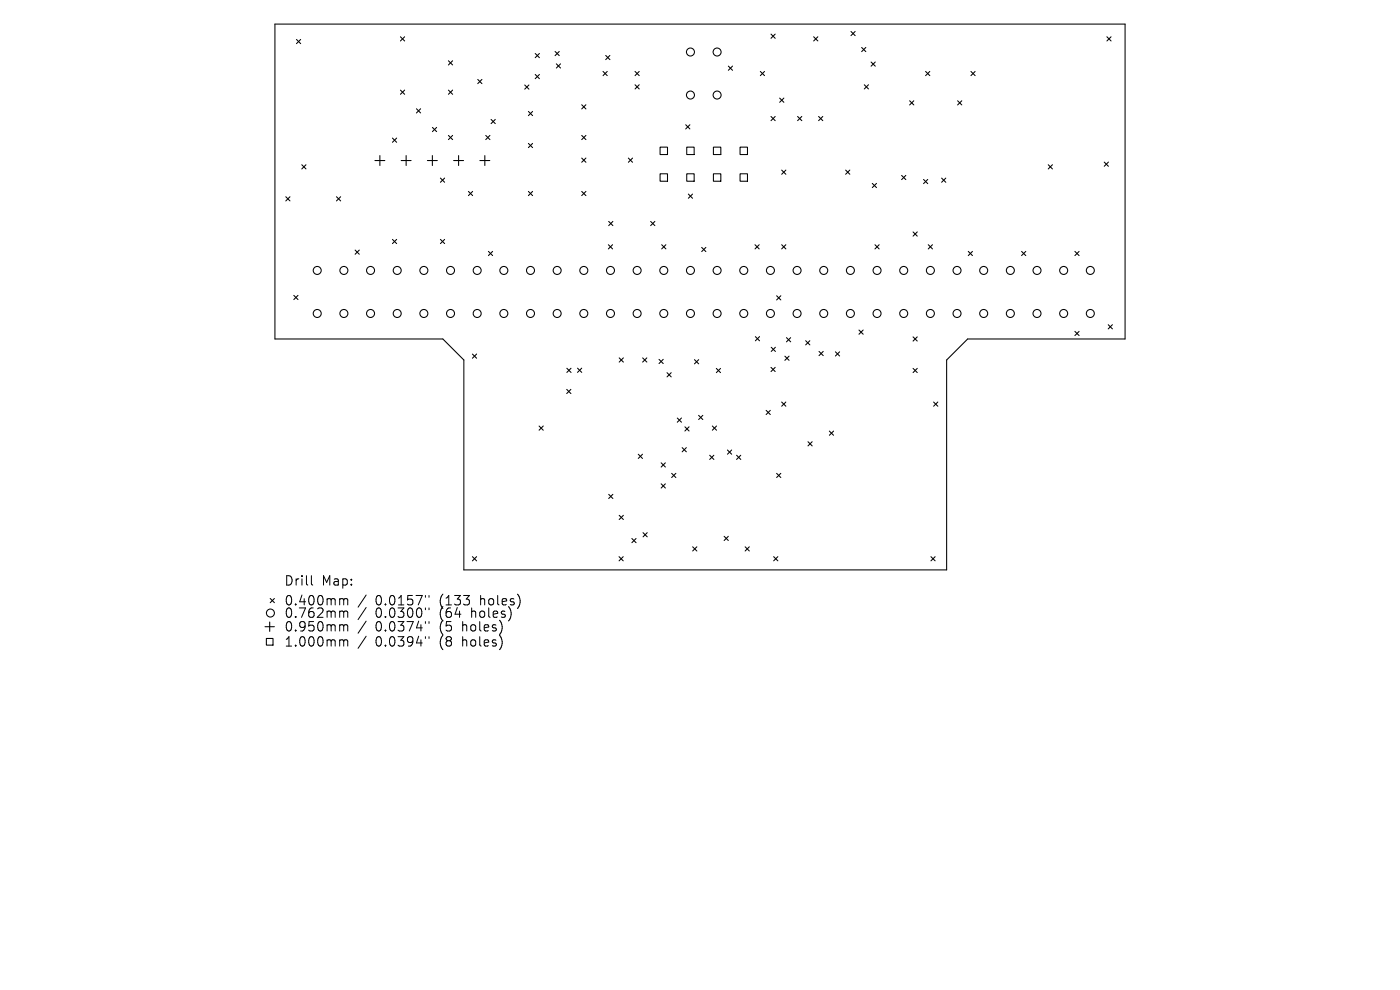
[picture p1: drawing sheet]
<svg xmlns="http://www.w3.org/2000/svg" width="297mm" height="210mm" viewBox="0 0 297 210" stroke-linecap="round" stroke-linejoin="round" font-family="sans-serif">
<defs><g id="words">
<g font-size="2.8">
<text x="60.2" y="124.5">Drill</text>
<text x="68.2" y="124.5">Map:</text>
<text x="60.2" y="128.7">0.400mm</text>
<text x="60.2" y="131.3">0.762mm</text>
<text x="79.7" y="128.7">0.0157&quot;</text>
<text x="79.7" y="131.3">0.0300&quot;</text>
<text x="93.4" y="128.7">(133</text>
<text x="93.4" y="131.3">(64</text>
<text x="100.3" y="131.3">holes)</text>
<text x="102.2" y="128.7">holes)</text>
<text x="60.2" y="134.2">0.950mm</text>
<text x="60.2" y="137.4">1.000mm</text>
<text x="79.7" y="134.2">0.0374&quot;</text>
<text x="79.7" y="137.4">0.0394&quot;</text>
<text x="93.4" y="134.2">(5</text>
<text x="93.4" y="137.4">(8</text>
<text x="98.3" y="134.2">holes)</text>
<text x="98.3" y="137.4">holes)</text>
</g>
</g></defs>
<g fill="none" stroke="#000" stroke-width=".22">
<path d="M58.3 5.1h180.4v66.8h-33.4l-4.5 4.5v44.5h-102.4v-44.5l-4.4-4.5h-35.7zM62.9 8.4l.9 .9M63.8 8.4l-.9 .9M85 7.8l.8 .9M85 19.1l.8 .9M85.8 7.8l-.8 .9M85.8 19.1l-.8 .9M95.1 12.9l.9 .9M95.1 19.1l.9 .9M96 12.9l-.9 .9M96 19.1l-.9 .9M101.4 16.8l.8 .9"/>
<path d="M102.2 16.8l-.8 .9M111.3 18l.9 .9M112.2 18l-.9 .9M113.5 11.3l.9 .9M113.5 15.8l.9 .9M114.4 15.8l-.9 .9M114.4 11.3l-.9 .9M117.8 10.9l.8 .9M118 13.5l.9 .9M118.6 10.9l-.8 .9M118.9 13.5l-.9 .9M127.9 15.2l.9 .8"/>
<path d="M128.5 11.8l.9 .9M128.8 15.2l-.9 .8M129.4 11.8l-.9 .9M134.7 18l.9 .9M134.7 15.2l.9 .8M135.6 18l-.9 .9M135.6 15.2l-.9 .8M154.5 14l.9 .9M155.4 14l-.9 .9M161.3 15.2l.9 .8M162.2 15.2l-.9 .8M163.6 7.2l.9 .9"/>
<path d="M164.5 7.2l-.9 .9M172.6 7.8l.9 .9M173.5 7.8l-.9 .9M180.5 6.7l.9 .9M181.4 6.7l-.9 .9M182.8 10.1l.9 .9M183.4 18l.8 .9M183.7 10.1l-.9 .9M184.2 18l-.8 .9M184.8 13.2l.9 .8M185.7 13.2l-.9 .8M196.4 15.2l.9 .8"/>
<path d="M197.3 15.2l-.9 .8M206 15.2l.9 .8M206.9 15.2l-.9 .8M234.8 7.8l.9 .9M235.7 7.8l-.9 .9M64 34.9l.9 .9M64.9 34.9l-.9 .9M79.5 34.1h2.1M80.6 33v2.1M83.3 29.3l.8 .9M84.1 29.3l-.8 .9M85.1 34.1h2.1"/>
<path d="M86.2 33v2.1M88.3 23.1l.9 .9M89.2 23.1l-.9 .9M90.7 34.1h2.1M91.7 33v2.1M91.7 27l.9 .9M92.6 27l-.9 .9M93.4 37.8l.9 .9M94.3 37.8l-.9 .9M95.1 28.7l.9 .9M96 28.7l-.9 .9M96.2 34.1h2.1"/>
<path d="M97.3 33v2.1M101.8 34.1h2.1M102.9 33v2.1M103 28.7l.9 .9M103.9 28.7l-.9 .9M104.2 25.3l.9 .9M105.1 25.3l-.9 .9M112.1 23.6l.9 .9M112.1 30.4l.9 .9M113 23.6l-.9 .9M113 30.4l-.9 .9M123.4 22.2l.9 .9"/>
<path d="M123.4 28.7l.9 .9M123.4 33.5l.9 .9M124.3 22.2l-.9 .9M124.3 28.7l-.9 .9M124.3 33.5l-.9 .9M133.3 33.5l.9 .9M134.2 33.5l-.9 .9M140 31.2h1.6v1.6h-1.6zM140 36.9h1.6v1.5h-1.6zM145.5 26.5l.9 .9M145.7 31.2h1.6v1.6h-1.6zM145.7 36.9h1.6v1.5h-1.6z"/>
<path d="M146.4 26.5l-.9 .9M151.3 31.2h1.6v1.6h-1.6zM151.3 36.9h1.6v1.5h-1.6zM157 31.2h1.6v1.6h-1.6zM157 36.9h1.6v1.5h-1.6zM163.6 24.7l.9 .9M164.5 24.7l-.9 .9M165.4 20.8l.9 .9M165.8 36.1l.9 .9M166.3 20.8l-.9 .9M166.7 36.1l-.9 .9M169.2 24.7l.9 .9"/>
<path d="M170.1 24.7l-.9 .9M173.7 24.7l.9 .9M174.6 24.7l-.9 .9M179.4 36.1l.9 .9M180.3 36.1l-.9 .9M185.1 38.9l.8 .9M185.9 38.9l-.8 .9M191.3 37.2l.9 .9M192.2 37.2l-.9 .9M193 21.4l.9 .9M193.9 21.4l-.9 .9M195.9 38.1l.9 .9"/>
<path d="M196.8 38.1l-.9 .9M199.8 37.8l.8 .9M200.6 37.8l-.8 .9M203.1 21.4l.9 .9M204 21.4l-.9 .9M222.4 34.9l.9 .9M223.3 34.9l-.9 .9M234.3 34.4l.8 .9M235.1 34.4l-.8 .9M60.6 41.7l.9 .9M61.5 41.7l-.9 .9M71.4 41.7l.9 .9"/>
<path d="M72.3 41.7l-.9 .9M75.3 53l.9 .9M76.2 53l-.9 .9M83.3 50.8l.8 .9M84.1 50.8l-.8 .9M93.4 50.8l.9 .9M94.3 50.8l-.9 .9M99.4 40.6l.9 .9M100.3 40.6l-.9 .9M103.6 53.3l.9 .9M104.5 53.3l-.9 .9M112.1 40.6l.9 .9"/>
<path d="M113 40.6l-.9 .9M123.4 40.6l.9 .9M124.3 40.6l-.9 .9M129.1 51.9l.9 .9M129.1 47l.9 .9M130 51.9l-.9 .9M130 47l-.9 .9M138 47l.9 .9M138.9 47l-.9 .9M140.4 51.9l.9 .9M141.3 51.9l-.9 .9M146 41.2l.9 .9"/>
<path d="M146.9 41.2l-.9 .9M148.9 52.5l.8 .9M149.7 52.5l-.8 .9M160.2 51.9l.9 .9M161.1 51.9l-.9 .9M165.8 51.9l.9 .9M166.7 51.9l-.9 .9M185.6 51.9l.9 .9M186.5 51.9l-.9 .9M193.7 49.2l.9 .9M194.6 49.2l-.9 .9M196.9 51.9l.9 .9"/>
<path d="M197.8 51.9l-.9 .9M205.4 53.3l.9 .9M206.3 53.3l-.9 .9M216.7 53.3l.9 .9M217.6 53.3l-.9 .9M228 53.3l.9 .9M228.9 53.3l-.9 .9M62.3 62.7l.9 .8M63.2 62.7l-.9 .8M100.2 75.1l.9 .9M101.1 75.1l-.9 .9M120.3 78.1l.8 .9"/>
<path d="M121.1 78.1l-.8 .9M122.5 78.1l.9 .9M123.4 78.1l-.9 .9M131.4 75.9l.8 .9M132.2 75.9l-.8 .9M136.3 75.9l.9 .9M137.2 75.9l-.9 .9M139.8 76.2l.9 .9M140.7 76.2l-.9 .9M141.5 79.1l.9 .9M142.4 79.1l-.9 .9M147.3 76.3l.9 .9"/>
<path d="M148.2 76.3l-.9 .9M152 78.2l.9 .8M152.9 78.2l-.9 .8M160.2 71.4l.9 .9M161.1 71.4l-.9 .9M163.6 77.9l.9 .9M163.6 73.7l.9 .9M164.5 77.9l-.9 .9M164.5 73.7l-.9 .9M164.8 62.7l.8 .9M165.6 62.7l-.8 .9M166.5 75.6l.9 .8"/>
<path d="M166.8 71.6l.9 .9M167.4 75.6l-.9 .8M167.7 71.6l-.9 .9M170.9 72.3l.9 .9M171.8 72.3l-.9 .9M173.8 74.5l.8 .9M174.6 74.5l-.8 .9M177.2 74.6l.9 .9M178.1 74.6l-.9 .9M182.2 70l.9 .9M183.1 70l-.9 .9M193.7 71.5l.9 .9"/>
<path d="M193.7 78.1l.9 .9M194.6 71.5l-.9 .9M194.6 78.1l-.9 .9M228 70.3l.9 .9M228.9 70.3l-.9 .9M235.1 68.9l.9 .9M236 68.9l-.9 .9M114.4 90.4l.8 .9M115.2 90.4l-.8 .9M120.2 82.6l.9 .9M121.1 82.6l-.9 .9M135.4 96.4l.9 .8"/>
<path d="M136.3 96.4l-.9 .8M140.3 98.2l.9 .9M141.2 98.2l-.9 .9M143.7 88.7l.9 .9M144.6 88.7l-.9 .9M144.7 95l.9 .8M145.3 90.5l.9 .9M145.6 95l-.9 .8M146.2 90.5l-.9 .9M148.2 88.1l.9 .9M149.1 88.1l-.9 .9M150.6 96.6l.8 .9"/>
<path d="M151.1 90.4l.9 .9M151.4 96.6l-.8 .9M152 90.4l-.9 .9M154.3 95.5l.9 .9M155.2 95.5l-.9 .9M156.3 96.6l.8 .9M157.1 96.6l-.8 .9M162.5 87l.9 .9M163.4 87l-.9 .9M165.8 85.3l.9 .9M166.7 85.3l-.9 .9M171.4 93.7l.9 .9"/>
<path d="M172.3 93.7l-.9 .9M175.9 91.4l.9 .9M176.8 91.4l-.9 .9M198.1 85.3l.9 .9M199 85.3l-.9 .9M100.2 118.1l.9 .9M101.1 118.1l-.9 .9M129.1 104.9l.9 .9M130 104.9l-.9 .9M131.3 118.1l.9 .9M131.4 109.3l.8 .9M132.2 118.1l-.9 .9"/>
<path d="M132.2 109.3l-.8 .9M134 114.2l.9 .9M134.9 114.2l-.9 .9M136.4 113l.9 .9M137.3 113l-.9 .9M140.3 102.6l.9 .9M141.2 102.6l-.9 .9M142.5 100.4l.9 .9M143.4 100.4l-.9 .9M146.9 116l.9 .9M147.8 116l-.9 .9M153.6 113.8l.9 .9"/>
<path d="M154.5 113.8l-.9 .9M158.1 116l.9 .9M159 116l-.9 .9M164.1 118.1l.9 .9M164.8 100.4l.8 .9M165 118.1l-.9 .9M165.6 100.4l-.8 .9M197.5 118.1l.9 .9M198.4 118.1l-.9 .9M56.2 132.9h2M56.5 135.4h1.4v1.4h-1.4zM57.2 131.9v2"/>
<path d="M57.3 127l.9 .8M58.2 127l-.9 .8"/>
<circle cx="146.5" cy="11" r=".85"/>
<circle cx="152.1" cy="11" r=".85"/>
<circle cx="146.5" cy="20.2" r=".85"/>
<circle cx="152.1" cy="20.2" r=".85"/>
<circle cx="67.3" cy="57.4" r=".85"/>
<circle cx="73" cy="57.4" r=".85"/>
<circle cx="78.6" cy="57.4" r=".85"/>
<circle cx="84.3" cy="57.4" r=".85"/>
<circle cx="89.9" cy="57.4" r=".85"/>
<circle cx="95.6" cy="57.4" r=".85"/>
<circle cx="101.2" cy="57.4" r=".85"/>
<circle cx="106.9" cy="57.4" r=".85"/>
<circle cx="112.5" cy="57.4" r=".85"/>
<circle cx="118.2" cy="57.4" r=".85"/>
<circle cx="123.9" cy="57.4" r=".85"/>
<circle cx="129.5" cy="57.4" r=".85"/>
<circle cx="135.2" cy="57.4" r=".85"/>
<circle cx="140.8" cy="57.4" r=".85"/>
<circle cx="146.5" cy="57.4" r=".85"/>
<circle cx="152.1" cy="57.4" r=".85"/>
<circle cx="157.8" cy="57.4" r=".85"/>
<circle cx="163.4" cy="57.4" r=".85"/>
<circle cx="169.1" cy="57.4" r=".85"/>
<circle cx="174.8" cy="57.4" r=".85"/>
<circle cx="180.4" cy="57.4" r=".85"/>
<circle cx="186.1" cy="57.4" r=".85"/>
<circle cx="191.7" cy="57.4" r=".85"/>
<circle cx="197.4" cy="57.4" r=".85"/>
<circle cx="203" cy="57.4" r=".85"/>
<circle cx="208.7" cy="57.4" r=".85"/>
<circle cx="214.3" cy="57.4" r=".85"/>
<circle cx="220" cy="57.4" r=".85"/>
<circle cx="225.7" cy="57.4" r=".85"/>
<circle cx="231.3" cy="57.4" r=".85"/>
<circle cx="67.3" cy="66.5" r=".85"/>
<circle cx="73" cy="66.5" r=".85"/>
<circle cx="78.6" cy="66.5" r=".85"/>
<circle cx="84.3" cy="66.5" r=".85"/>
<circle cx="89.9" cy="66.5" r=".85"/>
<circle cx="95.6" cy="66.5" r=".85"/>
<circle cx="101.2" cy="66.5" r=".85"/>
<circle cx="106.9" cy="66.5" r=".85"/>
<circle cx="112.5" cy="66.5" r=".85"/>
<circle cx="118.2" cy="66.5" r=".85"/>
<circle cx="123.9" cy="66.5" r=".85"/>
<circle cx="129.5" cy="66.5" r=".85"/>
<circle cx="135.2" cy="66.5" r=".85"/>
<circle cx="140.8" cy="66.5" r=".85"/>
<circle cx="146.5" cy="66.5" r=".85"/>
<circle cx="152.1" cy="66.5" r=".85"/>
<circle cx="157.8" cy="66.5" r=".85"/>
<circle cx="163.4" cy="66.5" r=".85"/>
<circle cx="169.1" cy="66.5" r=".85"/>
<circle cx="174.8" cy="66.5" r=".85"/>
<circle cx="180.4" cy="66.5" r=".85"/>
<circle cx="186.1" cy="66.5" r=".85"/>
<circle cx="191.7" cy="66.5" r=".85"/>
<circle cx="197.4" cy="66.5" r=".85"/>
<circle cx="203" cy="66.5" r=".85"/>
<circle cx="208.7" cy="66.5" r=".85"/>
<circle cx="214.3" cy="66.5" r=".85"/>
<circle cx="220" cy="66.5" r=".85"/>
<circle cx="225.7" cy="66.5" r=".85"/>
<circle cx="231.3" cy="66.5" r=".85"/>
<circle cx="57.4" cy="130" r=".85"/>
</g>
<g fill="none" stroke="#000" stroke-width=".21">
<path d="M66.1 122.1v1.7l.2 .3M72.3 127l.5 .1 .1 .2M72.3 129.6h.3l.3 .3M72.3 132.5l.5 .1 .1 .2M72.3 135.7h.3l.3 .3M72.9 127.3l.3-.3 .5 .1 .1 1.2M72.9 127.3v1M72.9 129.9v1.1M72.9 132.8v1.1M72.9 136v1.1M72.9 129.9l.3-.3 .5 .1 .1 1.3M72.9 132.8l.3-.3 .5 .1 .1 1.3"/>
<path d="M72.9 136l.3-.3 .5 .1 .1 1.3M77.7 126.2l-1.7 2.6M77.7 128.9l-1.7 2.5M77.7 131.8l-1.7 2.5M77.7 135l-1.7 2.5M90.3 126.3v.4M90.3 129v.3M90.3 131.9v.3M90.3 135.1v.3M91 126.3v.4M91 129v.3M91 131.9v.3"/>
<path d="M91 135.1v.3"/>
</g>
<use href="#words"/>
</svg>
